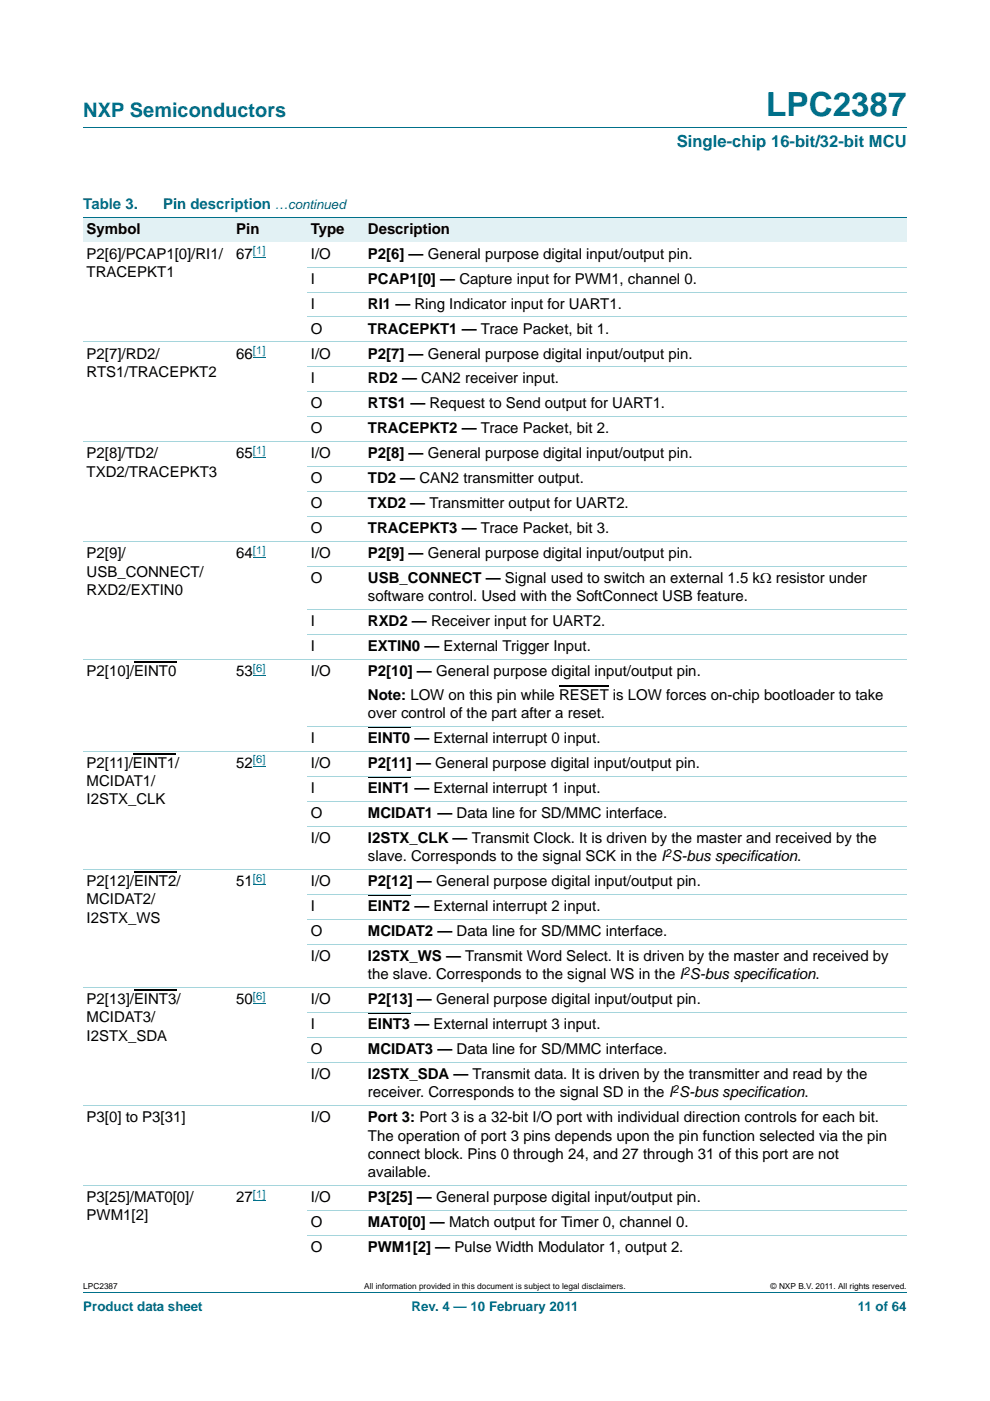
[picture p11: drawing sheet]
<svg xmlns="http://www.w3.org/2000/svg" width="210mm" height="297mm" viewBox="0 0 210 297" stroke-linecap="round" stroke-linejoin="round" font-family="sans-serif">
<defs><g id="words">
<text font-size="7" fill="#00708a" x="162.5" y="24.6">LPC2387</text>
<text font-size="4.2" fill="#00708a" x="17.7" y="24.9">NXP Semiconductors</text>
<text font-size="3.5" fill="#00708a" x="143.5" y="31.1">Single-chip 16-bit/32-bit MCU</text>
<g font-size="3.2" fill="#00708a">
<text x="17.7" y="44.3">Table 3.</text>
<text x="34.6" y="44.3">Pin description</text>
</g>
<g font-size="3.2">
<text x="18.4" y="49.6">Symbol</text>
<text x="50.1" y="49.6">Pin</text>
<text x="65.9" y="49.6">Type</text>
<text x="78" y="49.6">Description</text>
<text x="18.4" y="54.8">P2[6]/PCAP1[0]/RI1/</text>
<text x="18.4" y="58.7">TRACEPKT1</text>
<text x="50.1" y="54.8">67</text>
<text x="65.9" y="54.8">I/O</text>
<text x="78" y="54.8">P2[6] — General purpose digital input/output pin.</text>
<text x="65.9" y="60.1">I</text>
<text x="65.9" y="65.4">I</text>
<text x="78" y="60.1">PCAP1[0] — Capture input for PWM1, channel 0.</text>
<text x="78" y="65.4">RI1 — Ring Indicator input for UART1.</text>
<text x="65.9" y="70.7">O</text>
<text x="78" y="70.7">TRACEPKT1 — Trace Packet, bit 1.</text>
<text x="18.4" y="76">P2[7]/RD2/</text>
<text x="50.1" y="76">66</text>
<text x="65.9" y="76">I/O</text>
<text x="78" y="76">P2[7] — General purpose digital input/output pin.</text>
<text x="18.4" y="79.9">RTS1/TRACEPKT2</text>
<text x="65.9" y="81.3">I</text>
<text x="78" y="81.3">RD2 — CAN2 receiver input.</text>
<text x="65.9" y="86.6">O</text>
<text x="78" y="86.6">RTS1 — Request to Send output for UART1.</text>
<text x="65.9" y="91.9">O</text>
<text x="78" y="91.9">TRACEPKT2 — Trace Packet, bit 2.</text>
<text x="18.4" y="97.2">P2[8]/TD2/</text>
<text x="18.4" y="101.1">TXD2/TRACEPKT3</text>
<text x="50.1" y="97.2">65</text>
<text x="65.9" y="97.2">I/O</text>
<text x="78" y="97.2">P2[8] — General purpose digital input/output pin.</text>
<text x="65.9" y="102.5">O</text>
<text x="65.9" y="107.8">O</text>
<text x="78" y="102.5">TD2 — CAN2 transmitter output.</text>
<text x="78" y="107.8">TXD2 — Transmitter output for UART2.</text>
<text x="65.9" y="113.1">O</text>
<text x="78" y="113.1">TRACEPKT3 — Trace Packet, bit 3.</text>
<text x="18.4" y="118.3">P2[9]/</text>
<text x="50.1" y="118.3">64</text>
<text x="65.9" y="118.3">I/O</text>
<text x="78" y="118.3">P2[9] — General purpose digital input/output pin.</text>
<text x="18.4" y="122.2">USB_CONNECT/</text>
<text x="65.9" y="123.6">O</text>
<text x="78" y="123.6">USB_CONNECT — Signal used to switch an external 1.5 kΩ resistor under</text>
<text x="18.4" y="126.1">RXD2/EXTIN0</text>
<text x="78" y="127.5">software control. Used with the SoftConnect USB feature.</text>
<text x="65.9" y="132.8">I</text>
<text x="78" y="132.8">RXD2 — Receiver input for UART2.</text>
<text x="18.4" y="143.4">P2[10]/EINT0</text>
<text x="50.1" y="143.4">53</text>
<text x="65.9" y="138.1">I</text>
<text x="65.9" y="143.4">I/O</text>
<text x="78" y="138.1">EXTIN0 — External Trigger Input.</text>
<text x="78" y="143.4">P2[10] — General purpose digital input/output pin.</text>
<text x="78" y="148.3">Note: LOW on this pin while RESET is LOW forces on-chip bootloader to take</text>
<text x="78" y="152.2">over control of the part after a reset.</text>
<text x="65.9" y="157.5">I</text>
<text x="78" y="157.5">EINT0 — External interrupt 0 input.</text>
<text x="18.4" y="162.8">P2[11]/EINT1/</text>
<text x="18.4" y="166.7">MCIDAT1/</text>
<text x="50.1" y="162.8">52</text>
<text x="65.9" y="162.8">I/O</text>
<text x="78" y="162.8">P2[11] — General purpose digital input/output pin.</text>
<text x="18.4" y="170.6">I2STX_CLK</text>
<text x="65.9" y="173.4">O</text>
<text x="65.9" y="168.1">I</text>
<text x="78" y="173.4">MCIDAT1 — Data line for SD/MMC interface.</text>
<text x="78" y="168.1">EINT1 — External interrupt 1 input.</text>
<text x="65.9" y="178.7">I/O</text>
<text x="78" y="178.7">I2STX_CLK — Transmit Clock. It is driven by the master and received by the</text>
<text x="78" y="182.6">slave. Corresponds to the signal SCK in the I S-bus specification.</text>
<text x="18.4" y="187.9">P2[12]/EINT2/</text>
<text x="18.4" y="191.7">MCIDAT2/</text>
<text x="50.1" y="187.9">51</text>
<text x="65.9" y="187.9">I/O</text>
<text x="78" y="187.9">P2[12] — General purpose digital input/output pin.</text>
<text x="18.4" y="195.6">I2STX_WS</text>
<text x="65.9" y="193.1">I</text>
<text x="78" y="193.1">EINT2 — External interrupt 2 input.</text>
<text x="65.9" y="198.4">O</text>
<text x="65.9" y="203.7">I/O</text>
<text x="78" y="198.4">MCIDAT2 — Data line for SD/MMC interface.</text>
<text x="78" y="203.7">I2STX_WS — Transmit Word Select. It is driven by the master and received by</text>
<text x="78" y="207.6">the slave. Corresponds to the signal WS in the I S-bus specification.</text>
<text x="18.4" y="212.9">P2[13]/EINT3/</text>
<text x="50.1" y="212.9">50</text>
<text x="65.9" y="212.9">I/O</text>
<text x="78" y="212.9">P2[13] — General purpose digital input/output pin.</text>
<text x="18.4" y="216.8">MCIDAT3/</text>
<text x="18.4" y="220.7">I2STX_SDA</text>
<text x="65.9" y="218.2">I</text>
<text x="78" y="218.2">EINT3 — External interrupt 3 input.</text>
<text x="65.9" y="223.5">O</text>
<text x="78" y="223.5">MCIDAT3 — Data line for SD/MMC interface.</text>
<text x="65.9" y="228.8">I/O</text>
<text x="78" y="232.7">receiver. Corresponds to the signal SD in the I S-bus specification.</text>
<text x="78" y="228.8">I2STX_SDA — Transmit data. It is driven by the transmitter and read by the</text>
<text x="18.4" y="238">P3[0] to P3[31]</text>
<text x="65.9" y="238">I/O</text>
<text x="78" y="238">Port 3: Port 3 is a 32-bit I/O port with individual direction controls for each bit.</text>
<text x="78" y="241.8">The operation of port 3 pins depends upon the pin function selected via the pin</text>
<text x="78" y="245.7">connect block. Pins 0 through 24, and 27 through 31 of this port are not</text>
<text x="78" y="249.6">available.</text>
<text x="18.4" y="254.9">P3[25]/MAT0[0]/</text>
<text x="50.1" y="254.9">27</text>
<text x="65.9" y="254.9">I/O</text>
<text x="78" y="254.9">P3[25] — General purpose digital input/output pin.</text>
<text x="18.4" y="258.8">PWM1[2]</text>
<text x="65.9" y="260.2">O</text>
<text x="78" y="260.2">MAT0[0] — Match output for Timer 0, channel 0.</text>
<text x="65.9" y="265.5">O</text>
<text x="78" y="265.5">PWM1[2] — Pulse Width Modulator 1, output 2.</text>
</g>
<g font-size="2.8" fill="#00708a">
<text x="58.3" y="44.3">…continued</text>
<text x="17.7" y="277.9">Product data sheet</text>
<text x="87.3" y="277.9">Rev. 4 — 10 February 2011</text>
<text x="182" y="277.9">11 of 64</text>
</g>
<g font-size="2.4" fill="#00f">
<text x="53.7" y="53.9">[1]</text>
<text x="53.7" y="75.1">[1]</text>
<text x="53.7" y="96.2">[1]</text>
<text x="53.7" y="117.4">[1]</text>
<text x="53.7" y="142.5">[6]</text>
<text x="53.7" y="161.9">[6]</text>
<text x="53.7" y="186.9">[6]</text>
<text x="53.7" y="211.9">[6]</text>
<text x="53.7" y="253.9">[1]</text>
</g>
<g font-size="2.4">
<text x="141.1" y="181.6">2</text>
<text x="145" y="206.7">2</text>
<text x="142.7" y="231.7">2</text>
</g>
<g font-size="1.8">
<text x="17.7" y="273.3">LPC2387</text>
<text x="77.2" y="273.3">All information provided in this document is subject to legal disclaimers.</text>
<text x="163.5" y="273.3">© NXP B.V. 2011. All rights reserved.</text>
</g>
</g></defs>
<path d="M17.7 27h174.6M17.7 273.9h174.6" fill="none" stroke="#00708a" stroke-width=".21"/>
<path d="M53.7 54.6h2.6M53.7 75.8h2.6M53.7 96.9h2.6M53.7 118.1h2.6M53.7 143.2h2.6M53.7 162.6h2.6M53.7 187.6h2.6M53.7 212.7h2.6M53.7 254.6h2.6" fill="none" stroke="#00f" stroke-width=".21"/>
<path d="M28.2 159.8h9M28.4 140.4h9M118.6 145.3h10.5M28.4 184.9h9M28.4 209.9h9" fill="none" stroke="#000" stroke-width=".23"/>
<path d="M78 154.2h9M78 164.8h9M78 189.8h9M78 214.9h9" fill="none" stroke="#000" stroke-width=".34"/>
<g fill="#e2f1f4">
<path d="M17.7 46h31.7v5.3h-31.7z"/>
<path d="M49.4 46h15.8v5.3h-15.8z"/>
<path d="M65.2 46h12.1v5.3h-12.1z"/>
<path d="M77.3 46h115v5.3h-115z"/>
</g>
<path d="M17.7 46h174.6" fill="none" stroke="#00708a" stroke-width=".21"/>
<g fill="none" stroke="#a5d5dc" stroke-width=".21">
<path d="M65.2 56.6h127.1M17.7 72.5h174.6M65.2 61.9h127.1M65.2 67.2h127.1M65.2 77.8h127.1M17.7 93.7h174.6M65.2 83.1h127.1M65.2 88.4h127.1M65.2 99h127.1M17.7 114.8h174.6M65.2 104.2h127.1M65.2 109.5h127.1"/>
<path d="M17.7 139.9h174.6M65.2 120.1h127.1M65.2 129.3h127.1M65.2 134.6h127.1M17.7 159.3h174.6M65.2 154h127.1M65.2 164.6h127.1M65.2 169.9h127.1M65.2 175.2h127.1M17.7 184.3h174.6M65.2 189.6h127.1M65.2 194.9h127.1"/>
<path d="M17.7 209.4h174.6M65.2 200.2h127.1M65.2 214.7h127.1M65.2 220h127.1M17.7 234.4h174.6M65.2 225.3h127.1M17.7 251.4h174.6M65.2 256.6h127.1M65.2 261.9h127.1"/>
</g>
<use href="#words"/>
</svg>
